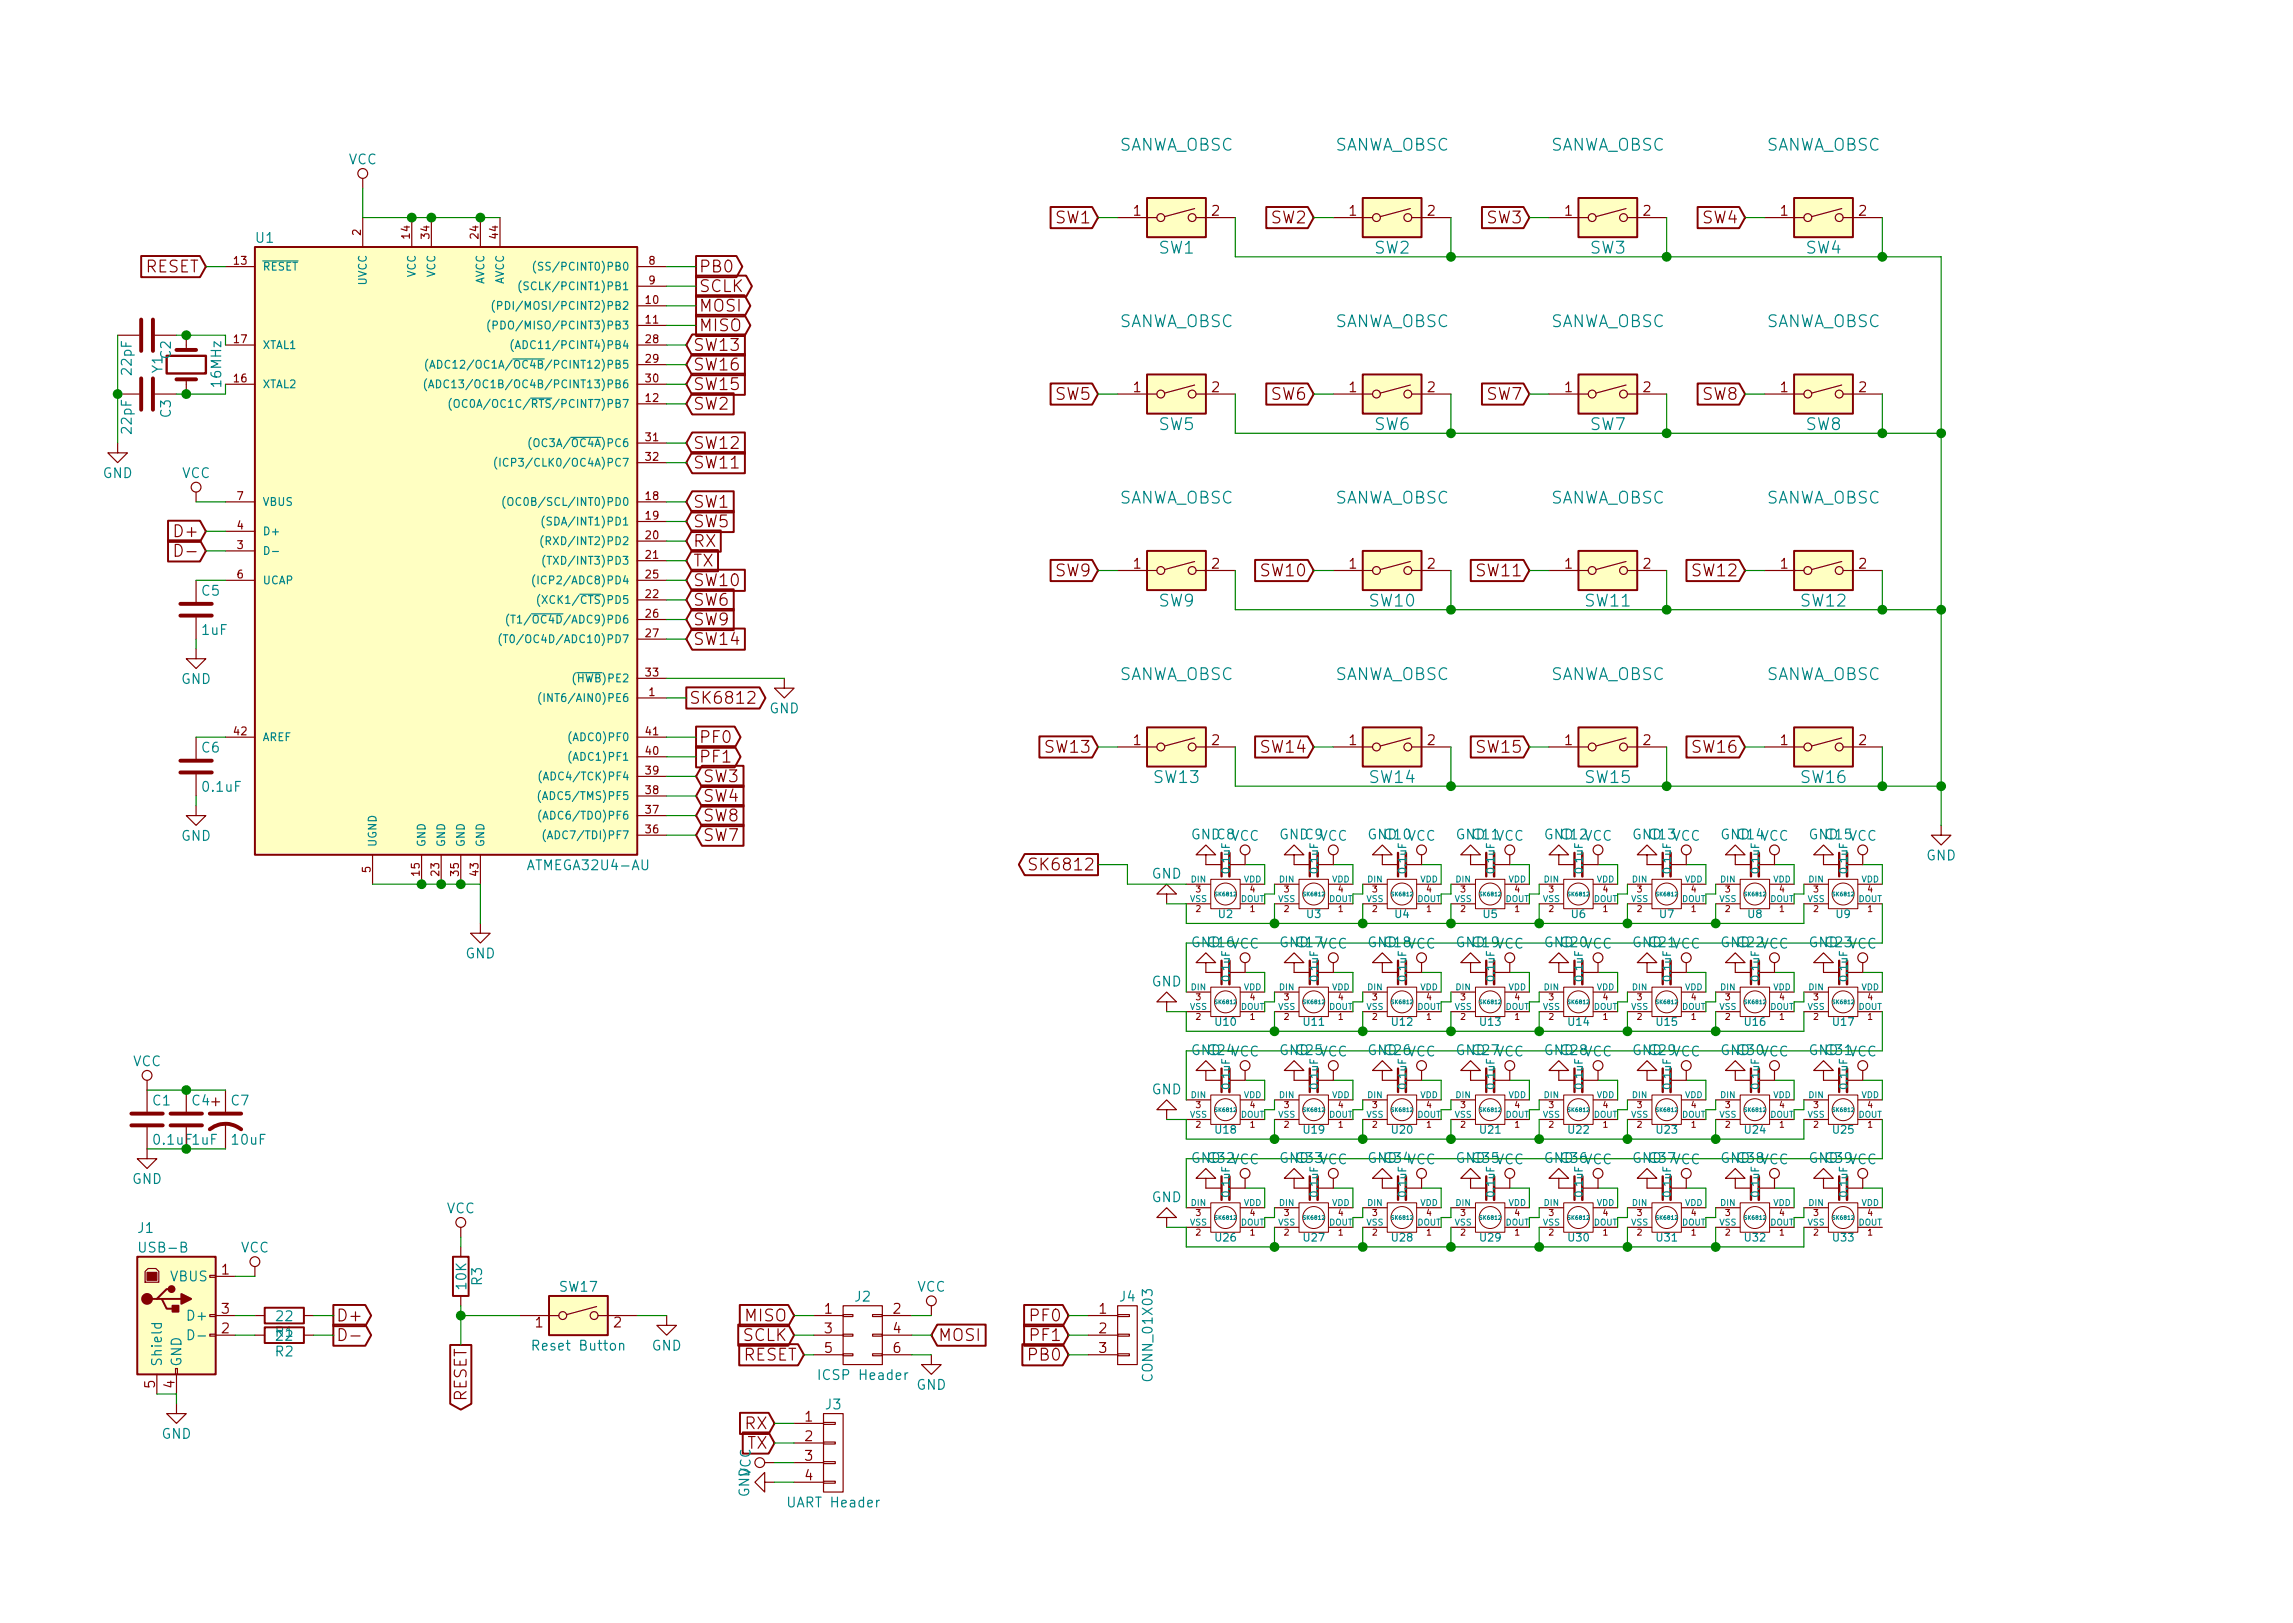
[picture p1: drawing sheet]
<svg xmlns="http://www.w3.org/2000/svg" width="297mm" height="210mm" viewBox="0 0 297 210" stroke-linecap="round" stroke-linejoin="round" font-family="sans-serif">
<defs><g id="words">
<g font-size="2.1" fill="#008484">
<text x="144.7" y="19.5">SANWA_OBSC</text>
<text x="172.7" y="19.5">SANWA_OBSC</text>
<text x="200.6" y="19.5">SANWA_OBSC</text>
<text x="228.5" y="19.5">SANWA_OBSC</text>
<text x="150.1" y="32.9">SW1</text>
<text x="178.1" y="32.9">SW2</text>
<text x="206" y="32.9">SW3</text>
<text x="233.9" y="32.9">SW4</text>
<text x="144.7" y="42.4">SANWA_OBSC</text>
<text x="172.7" y="42.4">SANWA_OBSC</text>
<text x="200.6" y="42.4">SANWA_OBSC</text>
<text x="228.5" y="42.4">SANWA_OBSC</text>
<text x="150.1" y="55.7">SW5</text>
<text x="178.1" y="55.7">SW6</text>
<text x="206" y="55.7">SW7</text>
<text x="233.9" y="55.7">SW8</text>
<text x="144.7" y="65.2">SANWA_OBSC</text>
<text x="172.7" y="65.2">SANWA_OBSC</text>
<text x="200.6" y="65.2">SANWA_OBSC</text>
<text x="228.5" y="65.2">SANWA_OBSC</text>
<text x="150.1" y="78.6">SW9</text>
<text x="177.4" y="78.6">SW10</text>
<text x="205.4" y="78.6">SW11</text>
<text x="233.3" y="78.6">SW12</text>
<text x="144.7" y="88.1">SANWA_OBSC</text>
<text x="172.7" y="88.1">SANWA_OBSC</text>
<text x="200.6" y="88.1">SANWA_OBSC</text>
<text x="228.5" y="88.1">SANWA_OBSC</text>
<text x="149.5" y="101.4">SW13</text>
<text x="177.4" y="101.4">SW14</text>
<text x="205.4" y="101.4">SW15</text>
<text x="233.3" y="101.4">SW16</text>
</g>
<g font-size="2.1" fill="#840000">
<text x="136.7" y="29">SW1</text>
<text x="164.7" y="29">SW2</text>
<text x="192.6" y="29">SW3</text>
<text x="220.5" y="29">SW4</text>
<text x="18.7" y="35.3">RESET</text>
<text x="90.6" y="35.3">PB0</text>
<text x="90.6" y="40.4">MOSI</text>
<text x="90.6" y="37.8">SCLK</text>
<text x="89.8" y="45.5">SW13</text>
<text x="90.6" y="42.9">MISO</text>
<text x="89.8" y="53.1">SW2</text>
<text x="89.8" y="50.5">SW15</text>
<text x="89.8" y="48">SW16</text>
<text x="136.7" y="51.8">SW5</text>
<text x="164.7" y="51.8">SW6</text>
<text x="192.6" y="51.8">SW7</text>
<text x="220.5" y="51.8">SW8</text>
<text x="89.8" y="58.2">SW12</text>
<text x="89.8" y="65.8">SW1</text>
<text x="89.8" y="60.7">SW11</text>
<text x="23" y="69.6">D+</text>
<text x="89.8" y="68.3">SW5</text>
<text x="89.8" y="70.9">RX</text>
<text x="89.8" y="75.9">SW10</text>
<text x="89.8" y="73.4">TX</text>
<text x="136.7" y="74.7">SW9</text>
<text x="163.5" y="74.7">SW10</text>
<text x="191.4" y="74.7">SW11</text>
<text x="219.4" y="74.7">SW12</text>
<text x="89.8" y="78.5">SW6</text>
<text x="89.8" y="81">SW9</text>
<text x="89.8" y="83.6">SW14</text>
<text x="89.3" y="91.2">SK6812</text>
<text x="90.6" y="96.3">PF0</text>
<text x="90.6" y="98.8">PF1</text>
<text x="91.1" y="101.3">SW3</text>
<text x="135.5" y="97.5">SW13</text>
<text x="163.5" y="97.5">SW14</text>
<text x="191.4" y="97.5">SW15</text>
<text x="219.4" y="97.5">SW16</text>
<text x="91.1" y="103.9">SW4</text>
<text x="91.1" y="106.4">SW8</text>
<text x="91.1" y="109">SW7</text>
<text x="134.2" y="112.8">SK6812</text>
<text x="43.6" y="171.2">D+</text>
<text x="96.2" y="173.7">SCLK</text>
<text x="96.5" y="171.2">MISO</text>
<text x="121.6" y="173.7">MOSI</text>
<text x="133.6" y="171.2">PF0</text>
<text x="133.6" y="173.7">PF1</text>
<text x="96.1" y="176.3">RESET</text>
<text x="133.4" y="176.3">PB0</text>
<text x="60.5" y="181.7" transform="rotate(-90 60.5 181.7)">RESET</text>
<text x="96.5" y="185.2">RX</text>
<text x="96.7" y="187.7">TX</text>
</g>
<g font-size="1.8" fill="#008484">
<text x="45.1" y="21.3">VCC</text>
<text x="33.2" y="31.4">U1</text>
<text x="22.1" y="46.4" transform="rotate(-90 22.1 46.4)">C2</text>
<text x="17" y="48.5" transform="rotate(-90 17 48.5)">22pF</text>
<text x="21" y="48.3" transform="rotate(-90 21 48.3)">Y1</text>
<text x="28.7" y="50" transform="rotate(-90 28.7 50)">16MHz</text>
<text x="17" y="56.1" transform="rotate(-90 17 56.1)">22pF</text>
<text x="22.1" y="54" transform="rotate(-90 22.1 54)">C3</text>
<text x="13.3" y="61.9">GND</text>
<text x="23.5" y="61.9">VCC</text>
<text x="26.2" y="77.2">C5</text>
<text x="26.2" y="82.2">1uF</text>
<text x="23.4" y="88.6">GND</text>
<text x="99.6" y="92.4">GND</text>
<text x="26.2" y="97.5">C6</text>
<text x="26.4" y="102.6">0.1uF</text>
<text x="23.4" y="108.9">GND</text>
<text x="68.7" y="112.7">ATMEGA32U4-AU</text>
<text x="149.2" y="113.8">GND</text>
<text x="154.3" y="108.7">GNDC8VCC</text>
<text x="165.7" y="108.7">GNDC9VCC</text>
<text x="177.1" y="108.7">GND</text>
<text x="179.4" y="108.7">C10VCC</text>
<text x="188.5" y="108.7">GND</text>
<text x="190.8" y="108.7">C11VCC</text>
<text x="200" y="108.7">GND</text>
<text x="202.3" y="108.7">C12VCC</text>
<text x="211.4" y="108.7">GND</text>
<text x="213.7" y="108.7">C13VCC</text>
<text x="222.8" y="108.7">GND</text>
<text x="225.1" y="108.7">C14VCC</text>
<text x="234.3" y="108.7">GND</text>
<text x="236.6" y="108.7">C15VCC</text>
<text x="249.5" y="111.4">GND</text>
<text x="60.3" y="124.1">GND</text>
<text x="154.3" y="122.7">GND</text>
<text x="156.5" y="122.7">C16VCC</text>
<text x="165.7" y="122.7">GND</text>
<text x="168" y="122.7">C17VCC</text>
<text x="177.1" y="122.7">GND</text>
<text x="179.4" y="122.7">C18VCC</text>
<text x="188.5" y="122.7">GND</text>
<text x="190.8" y="122.7">C19VCC</text>
<text x="200" y="122.7">GND</text>
<text x="202.3" y="122.7">C20VCC</text>
<text x="211.4" y="122.7">GND</text>
<text x="213.7" y="122.7">C21VCC</text>
<text x="222.8" y="122.7">GND</text>
<text x="225.1" y="122.7">C22VCC</text>
<text x="234.3" y="122.7">GND</text>
<text x="236.6" y="122.7">C23VCC</text>
<text x="149.2" y="127.8">GND</text>
<text x="154.3" y="136.7">GND</text>
<text x="156.5" y="136.7">C24VCC</text>
<text x="165.7" y="136.7">GND</text>
<text x="168" y="136.7">C25VCC</text>
<text x="177.1" y="136.7">GND</text>
<text x="179.4" y="136.7">C26VCC</text>
<text x="188.5" y="136.7">GND</text>
<text x="190.8" y="136.7">C27VCC</text>
<text x="200" y="136.7">GND</text>
<text x="202.3" y="136.7">C28VCC</text>
<text x="211.4" y="136.7">GND</text>
<text x="213.7" y="136.7">C29VCC</text>
<text x="222.8" y="136.7">GND</text>
<text x="225.1" y="136.7">C30VCC</text>
<text x="234.3" y="136.7">GND</text>
<text x="236.6" y="136.7">C31VCC</text>
<text x="17.2" y="138.1">VCC</text>
<text x="19.8" y="143.2">C1</text>
<text x="24.9" y="143.2">C4</text>
<text x="30" y="143.2">C7</text>
<text x="149.2" y="141.8">GND</text>
<text x="20" y="148.3">0.1uF</text>
<text x="24.9" y="148.3">1uF</text>
<text x="30.1" y="148.3">10uF</text>
<text x="17.1" y="153.4">GND</text>
<text x="149.2" y="155.7">GND</text>
<text x="154.3" y="150.6">GND</text>
<text x="156.5" y="150.6">C32VCC</text>
<text x="165.7" y="150.6">GND</text>
<text x="168" y="150.6">C33VCC</text>
<text x="177.1" y="150.6">GND</text>
<text x="179.4" y="150.6">C34VCC</text>
<text x="188.5" y="150.6">GND</text>
<text x="190.8" y="150.6">C35VCC</text>
<text x="200" y="150.6">GND</text>
<text x="202.3" y="150.6">C36VCC</text>
<text x="211.4" y="150.6">GND</text>
<text x="213.7" y="150.6">C37VCC</text>
<text x="222.8" y="150.6">GND</text>
<text x="225.1" y="150.6">C38VCC</text>
<text x="234.3" y="150.6">GND</text>
<text x="236.6" y="150.6">C39VCC</text>
<text x="17.9" y="159.7">J1</text>
<text x="57.8" y="157.2">VCC</text>
<text x="18.3" y="162.2">USB-B</text>
<text x="22" y="166">VBUS</text>
<text x="31.2" y="162.2">VCC</text>
<text x="60.4" y="167" transform="rotate(-90 60.4 167)">10K</text>
<text x="62.4" y="166.5" transform="rotate(-90 62.4 166.5)">R3</text>
<text x="72.5" y="167.3">SW17</text>
<text x="118.8" y="167.3">VCC</text>
<text x="24.6" y="171.1">D+</text>
<text x="35.7" y="173.2">R1</text>
<text x="35.9" y="171.1">22</text>
<text x="110.8" y="168.6">J2</text>
<text x="145.1" y="168.6">J4</text>
<text x="21" y="177" transform="rotate(-90 21 177)">Shield</text>
<text x="23.5" y="177" transform="rotate(-90 23.5 177)">GND</text>
<text x="35.7" y="175.7">R2</text>
<text x="69.4" y="174.9">Reset Button</text>
<text x="84.4" y="174.9">GND</text>
<text x="106.5" y="178.8">ICSP Header</text>
<text x="149.3" y="178.6" transform="rotate(-90 149.3 178.6)">CONN_01X03</text>
<text x="107" y="182.6">J3</text>
<text x="118.7" y="180">GND</text>
<text x="20.9" y="186.4">GND</text>
<text x="97.2" y="191.3" transform="rotate(-90 97.2 191.3)">VCC</text>
<text x="97.1" y="194" transform="rotate(-90 97.1 194)">GND</text>
<text x="102.3" y="195.3">UART Header</text>
</g>
<g font-size="1.8" fill="#840000">
<text x="146.8" y="27.9">1</text>
<text x="157" y="27.9">2</text>
<text x="174.8" y="27.9">1</text>
<text x="184.9" y="27.9">2</text>
<text x="202.7" y="27.9">1</text>
<text x="212.9" y="27.9">2</text>
<text x="230.7" y="27.9">1</text>
<text x="240.8" y="27.9">2</text>
<text x="146.8" y="50.8">1</text>
<text x="157" y="50.8">2</text>
<text x="174.8" y="50.8">1</text>
<text x="184.9" y="50.8">2</text>
<text x="202.7" y="50.8">1</text>
<text x="212.9" y="50.8">2</text>
<text x="230.7" y="50.8">1</text>
<text x="240.8" y="50.8">2</text>
<text x="146.8" y="73.7">1</text>
<text x="157" y="73.7">2</text>
<text x="174.8" y="73.7">1</text>
<text x="184.9" y="73.7">2</text>
<text x="202.7" y="73.7">1</text>
<text x="212.9" y="73.7">2</text>
<text x="230.7" y="73.7">1</text>
<text x="240.8" y="73.7">2</text>
<text x="146.8" y="96.5">1</text>
<text x="157" y="96.5">2</text>
<text x="174.8" y="96.5">1</text>
<text x="184.9" y="96.5">2</text>
<text x="202.7" y="96.5">1</text>
<text x="212.9" y="96.5">2</text>
<text x="230.7" y="96.5">1</text>
<text x="240.8" y="96.5">2</text>
<text x="28.7" y="165.1">1</text>
<text x="28.7" y="172.7">2</text>
<text x="28.7" y="170.2">3</text>
<text x="69.4" y="172">1</text>
<text x="79.5" y="172">2</text>
<text x="106.8" y="170.2">1</text>
<text x="106.8" y="172.7">3</text>
<text x="115.7" y="170.2">2</text>
<text x="115.7" y="172.7">4</text>
<text x="142.4" y="170.2">1</text>
<text x="142.4" y="172.7">2</text>
<text x="20.1" y="179.8" transform="rotate(-90 20.1 179.8)">5</text>
<text x="22.6" y="179.8" transform="rotate(-90 22.6 179.8)">4</text>
<text x="106.8" y="175.3">5</text>
<text x="115.7" y="175.3">6</text>
<text x="142.4" y="175.3">3</text>
<text x="104.3" y="184.1">1</text>
<text x="104.3" y="186.7">2</text>
<text x="104.3" y="189.2">3</text>
<text x="104.3" y="191.8">4</text>
</g>
<g font-size="1.4" fill="#840000">
<text x="30.3" y="34.3">13</text>
<text x="46.7" y="30.5" transform="rotate(-90 46.7 30.5)">2</text>
<text x="53.1" y="30.9" transform="rotate(-90 53.1 30.9)">14</text>
<text x="55.6" y="30.9" transform="rotate(-90 55.6 30.9)">34</text>
<text x="62" y="30.9" transform="rotate(-90 62 30.9)">24</text>
<text x="64.5" y="30.9" transform="rotate(-90 64.5 30.9)">44</text>
<text x="84.1" y="34.3">8</text>
<text x="83.7" y="39.4">10</text>
<text x="83.7" y="41.9">11</text>
<text x="84.1" y="36.8">9</text>
<text x="30.3" y="44.4">17</text>
<text x="83.7" y="44.4">28</text>
<text x="83.7" y="47">29</text>
<text x="30.3" y="49.5">16</text>
<text x="83.7" y="49.5">30</text>
<text x="83.7" y="52.1">12</text>
<text x="83.7" y="57.1">31</text>
<text x="83.7" y="59.7">32</text>
<text x="30.7" y="64.8">7</text>
<text x="83.7" y="64.8">18</text>
<text x="30.7" y="71.1">3</text>
<text x="30.7" y="68.6">4</text>
<text x="83.7" y="69.8">20</text>
<text x="83.7" y="67.3">19</text>
<text x="30.7" y="74.9">6</text>
<text x="83.7" y="72.4">21</text>
<text x="83.7" y="77.5">22</text>
<text x="83.7" y="74.9">25</text>
<text x="83.7" y="80">26</text>
<text x="83.7" y="82.5">27</text>
<text x="83.7" y="87.6">33</text>
<text x="30.3" y="95.2">42</text>
<text x="83.7" y="95.2">41</text>
<text x="84.1" y="90.2">1</text>
<text x="83.7" y="97.8">40</text>
<text x="83.7" y="100.3">39</text>
<text x="83.7" y="107.9">36</text>
<text x="83.7" y="105.4">37</text>
<text x="83.7" y="102.9">38</text>
<text x="48" y="113" transform="rotate(-90 48 113)">5</text>
<text x="54.4" y="113.4" transform="rotate(-90 54.4 113.4)">15</text>
<text x="56.9" y="113.4" transform="rotate(-90 56.9 113.4)">23</text>
<text x="59.4" y="113.4" transform="rotate(-90 59.4 113.4)">35</text>
<text x="62" y="113.4" transform="rotate(-90 62 113.4)">43</text>
</g>
<g font-size="1.4" fill="#008484">
<text x="34" y="35">RESET</text>
<text x="70.5" y="35">(SS/PCINT0)PB0</text>
<text x="47.5" y="37" transform="rotate(-90 47.5 37)">UVCC</text>
<text x="53.8" y="36" transform="rotate(-90 53.8 36)">VCC</text>
<text x="56.4" y="36" transform="rotate(-90 56.4 36)">VCC</text>
<text x="62.7" y="37" transform="rotate(-90 62.7 37)">AVCC</text>
<text x="65.3" y="37" transform="rotate(-90 65.3 37)">AVCC</text>
<text x="66" y="40.1">(PDI/MOSI/PCINT2)PB2</text>
<text x="68.6" y="37.6">(SCLK/PCINT1)PB1</text>
<text x="34" y="45.2">XTAL1</text>
<text x="58.3" y="47.7">(ADC12/OC1A/OC4B/PCINT12)PB5</text>
<text x="65.3" y="42.7">(PDO/MISO/PCINT3)PB3</text>
<text x="67.8" y="45.2">(ADC11/PCINT4)PB4</text>
<text x="34" y="50.3">XTAL2</text>
<text x="58.3" y="50.3">(ADC13/OC1B/OC4B/PCINT13)PB6</text>
<text x="60.9" y="52.8">(OC0A/OC1C/RTS/PCINT7)PB7</text>
<text x="69.6" y="57.9">(OC3A/OC4A)PC6</text>
<text x="34" y="65.5">VBUS</text>
<text x="66.3" y="60.4">(ICP3/CLK0/OC4A)PC7</text>
<text x="67.2" y="65.5">(OC0B/SCL/INT0)PD0</text>
<text x="34" y="69.3">D+</text>
<text x="71.4" y="70.6">(RXD/INT2)PD2</text>
<text x="71.4" y="68.1">(SDA/INT1)PD1</text>
<text x="34" y="75.7">UCAP</text>
<text x="70.5" y="75.7">(ICP2/ADC8)PD4</text>
<text x="71.6" y="73.1">(TXD/INT3)PD3</text>
<text x="66.8" y="83.3">(T0/OC4D/ADC10)PD7</text>
<text x="67.6" y="80.8">(T1/OC4D/ADC9)PD6</text>
<text x="70.8" y="78.2">(XCK1/CTS)PD5</text>
<text x="74.5" y="88.4">(HWB)PE2</text>
<text x="71.2" y="90.9">(INT6/AIN0)PE6</text>
<text x="34" y="96">AREF</text>
<text x="70.8" y="101.1">(ADC4/TCK)PF4</text>
<text x="74.1" y="98.5">(ADC1)PF1</text>
<text x="74.1" y="96">(ADC0)PF0</text>
<text x="70.8" y="106.2">(ADC6/TDO)PF6</text>
<text x="70.8" y="103.6">(ADC5/TMS)PF5</text>
<text x="48.8" y="109.7" transform="rotate(-90 48.8 109.7)">UGND</text>
<text x="55.1" y="109.7" transform="rotate(-90 55.1 109.7)">GND</text>
<text x="57.7" y="109.7" transform="rotate(-90 57.7 109.7)">GND</text>
<text x="60.2" y="109.7" transform="rotate(-90 60.2 109.7)">GND</text>
<text x="62.7" y="109.7" transform="rotate(-90 62.7 109.7)">GND</text>
<text x="71.5" y="108.7">(ADC7/TDI)PF7</text>
<text x="159.3" y="113" transform="rotate(-90 159.3 113)">0.1uF</text>
<text x="170.7" y="113" transform="rotate(-90 170.7 113)">0.1uF</text>
<text x="182.2" y="113" transform="rotate(-90 182.2 113)">0.1uF</text>
<text x="193.6" y="113" transform="rotate(-90 193.6 113)">0.1uF</text>
<text x="205" y="113" transform="rotate(-90 205 113)">0.1uF</text>
<text x="216.5" y="113" transform="rotate(-90 216.5 113)">0.1uF</text>
<text x="227.9" y="113" transform="rotate(-90 227.9 113)">0.1uF</text>
<text x="239.3" y="113" transform="rotate(-90 239.3 113)">0.1uF</text>
<text x="157.9" y="118.9">U2</text>
<text x="169.3" y="118.9">U3</text>
<text x="180.7" y="118.9">U4</text>
<text x="192.2" y="118.9">U5</text>
<text x="203.6" y="118.9">U6</text>
<text x="215" y="118.9">U7</text>
<text x="226.5" y="118.9">U8</text>
<text x="237.9" y="118.9">U9</text>
<text x="159.3" y="127" transform="rotate(-90 159.3 127)">0.1uF</text>
<text x="170.7" y="127" transform="rotate(-90 170.7 127)">0.1uF</text>
<text x="182.2" y="127" transform="rotate(-90 182.2 127)">0.1uF</text>
<text x="193.6" y="127" transform="rotate(-90 193.6 127)">0.1uF</text>
<text x="205" y="127" transform="rotate(-90 205 127)">0.1uF</text>
<text x="216.5" y="127" transform="rotate(-90 216.5 127)">0.1uF</text>
<text x="227.9" y="127" transform="rotate(-90 227.9 127)">0.1uF</text>
<text x="239.3" y="127" transform="rotate(-90 239.3 127)">0.1uF</text>
<text x="157.5" y="132.9">U10</text>
<text x="168.9" y="132.9">U11</text>
<text x="180.3" y="132.9">U12</text>
<text x="191.8" y="132.9">U13</text>
<text x="203.2" y="132.9">U14</text>
<text x="214.6" y="132.9">U15</text>
<text x="226.1" y="132.9">U16</text>
<text x="237.5" y="132.9">U17</text>
<text x="159.3" y="141" transform="rotate(-90 159.3 141)">0.1uF</text>
<text x="170.7" y="141" transform="rotate(-90 170.7 141)">0.1uF</text>
<text x="182.2" y="141" transform="rotate(-90 182.2 141)">0.1uF</text>
<text x="193.6" y="141" transform="rotate(-90 193.6 141)">0.1uF</text>
<text x="205" y="141" transform="rotate(-90 205 141)">0.1uF</text>
<text x="216.5" y="141" transform="rotate(-90 216.5 141)">0.1uF</text>
<text x="227.9" y="141" transform="rotate(-90 227.9 141)">0.1uF</text>
<text x="239.3" y="141" transform="rotate(-90 239.3 141)">0.1uF</text>
<text x="157.5" y="146.9">U18</text>
<text x="168.9" y="146.9">U19</text>
<text x="180.3" y="146.9">U20</text>
<text x="191.8" y="146.9">U21</text>
<text x="203.2" y="146.9">U22</text>
<text x="214.6" y="146.9">U23</text>
<text x="226.1" y="146.9">U24</text>
<text x="237.5" y="146.9">U25</text>
<text x="159.3" y="154.9" transform="rotate(-90 159.3 154.9)">0.1uF</text>
<text x="170.7" y="154.9" transform="rotate(-90 170.7 154.9)">0.1uF</text>
<text x="182.2" y="154.9" transform="rotate(-90 182.2 154.9)">0.1uF</text>
<text x="193.6" y="154.9" transform="rotate(-90 193.6 154.9)">0.1uF</text>
<text x="205" y="154.9" transform="rotate(-90 205 154.9)">0.1uF</text>
<text x="216.5" y="154.9" transform="rotate(-90 216.5 154.9)">0.1uF</text>
<text x="227.9" y="154.9" transform="rotate(-90 227.9 154.9)">0.1uF</text>
<text x="239.3" y="154.9" transform="rotate(-90 239.3 154.9)">0.1uF</text>
<text x="157.5" y="160.8">U26</text>
<text x="168.9" y="160.8">U27</text>
<text x="180.3" y="160.8">U28</text>
<text x="191.8" y="160.8">U29</text>
<text x="203.2" y="160.8">U30</text>
<text x="214.6" y="160.8">U31</text>
<text x="226.1" y="160.8">U32</text>
<text x="237.5" y="160.8">U33</text>
</g>
<g font-size="1.1" fill="#008484">
<text x="154.2" y="116.8">VSS</text>
<text x="154.3" y="114.3">DIN</text>
<text x="161.1" y="114.3">VDD</text>
<text x="165.6" y="116.8">VSS</text>
<text x="165.7" y="114.3">DIN</text>
<text x="172.5" y="114.3">VDD</text>
<text x="177" y="116.8">VSS</text>
<text x="177.2" y="114.3">DIN</text>
<text x="184" y="114.3">VDD</text>
<text x="188.4" y="116.8">VSS</text>
<text x="188.6" y="114.3">DIN</text>
<text x="195.4" y="114.3">VDD</text>
<text x="199.9" y="116.8">VSS</text>
<text x="200" y="114.3">DIN</text>
<text x="206.8" y="114.3">VDD</text>
<text x="211.3" y="116.8">VSS</text>
<text x="211.5" y="114.3">DIN</text>
<text x="218.3" y="114.3">VDD</text>
<text x="222.7" y="116.8">VSS</text>
<text x="222.9" y="114.3">DIN</text>
<text x="229.7" y="114.3">VDD</text>
<text x="234.2" y="116.8">VSS</text>
<text x="234.3" y="114.3">DIN</text>
<text x="240.7" y="116.8">DOUT</text>
<text x="241.1" y="114.3">VDD</text>
<text x="154.2" y="130.8">VSS</text>
<text x="154.3" y="128.3">DIN</text>
<text x="161.1" y="128.3">VDD</text>
<text x="165.6" y="130.8">VSS</text>
<text x="165.7" y="128.3">DIN</text>
<text x="172.5" y="128.3">VDD</text>
<text x="177" y="130.8">VSS</text>
<text x="177.2" y="128.3">DIN</text>
<text x="184" y="128.3">VDD</text>
<text x="188.4" y="130.8">VSS</text>
<text x="188.6" y="128.3">DIN</text>
<text x="195.4" y="128.3">VDD</text>
<text x="199.9" y="130.8">VSS</text>
<text x="200" y="128.3">DIN</text>
<text x="206.8" y="128.3">VDD</text>
<text x="211.3" y="130.8">VSS</text>
<text x="211.5" y="128.3">DIN</text>
<text x="218.3" y="128.3">VDD</text>
<text x="222.7" y="130.8">VSS</text>
<text x="222.9" y="128.3">DIN</text>
<text x="229.7" y="128.3">VDD</text>
<text x="234.2" y="130.8">VSS</text>
<text x="234.3" y="128.3">DIN</text>
<text x="240.7" y="130.8">DOUT</text>
<text x="241.1" y="128.3">VDD</text>
<text x="154.3" y="142.2">DIN</text>
<text x="161.1" y="142.2">VDD</text>
<text x="165.7" y="142.2">DIN</text>
<text x="172.5" y="142.2">VDD</text>
<text x="177.2" y="142.2">DIN</text>
<text x="184" y="142.2">VDD</text>
<text x="188.6" y="142.2">DIN</text>
<text x="195.4" y="142.2">VDD</text>
<text x="200" y="142.2">DIN</text>
<text x="206.8" y="142.2">VDD</text>
<text x="211.5" y="142.2">DIN</text>
<text x="218.3" y="142.2">VDD</text>
<text x="222.9" y="142.2">DIN</text>
<text x="229.7" y="142.2">VDD</text>
<text x="234.3" y="142.2">DIN</text>
<text x="241.1" y="142.2">VDD</text>
<text x="154.2" y="144.8">VSS</text>
<text x="165.6" y="144.8">VSS</text>
<text x="177" y="144.8">VSS</text>
<text x="188.4" y="144.8">VSS</text>
<text x="199.9" y="144.8">VSS</text>
<text x="211.3" y="144.8">VSS</text>
<text x="222.7" y="144.8">VSS</text>
<text x="234.2" y="144.8">VSS</text>
<text x="240.7" y="144.8">DOUT</text>
<text x="154.2" y="158.7">VSS</text>
<text x="154.3" y="156.2">DIN</text>
<text x="161.1" y="156.2">VDD</text>
<text x="165.6" y="158.7">VSS</text>
<text x="165.7" y="156.2">DIN</text>
<text x="172.5" y="156.2">VDD</text>
<text x="177" y="158.7">VSS</text>
<text x="177.2" y="156.2">DIN</text>
<text x="184" y="156.2">VDD</text>
<text x="188.4" y="158.7">VSS</text>
<text x="188.6" y="156.2">DIN</text>
<text x="195.4" y="156.2">VDD</text>
<text x="199.9" y="158.7">VSS</text>
<text x="200" y="156.2">DIN</text>
<text x="206.8" y="156.2">VDD</text>
<text x="211.3" y="158.7">VSS</text>
<text x="211.5" y="156.2">DIN</text>
<text x="218.3" y="156.2">VDD</text>
<text x="222.7" y="158.7">VSS</text>
<text x="222.9" y="156.2">DIN</text>
<text x="229.7" y="156.2">VDD</text>
<text x="234.2" y="158.7">VSS</text>
<text x="234.3" y="156.2">DIN</text>
<text x="240.7" y="158.7">DOUT</text>
<text x="241.1" y="156.2">VDD</text>
</g>
<g font-size="1.1" fill="#840000">
<text x="154.9" y="118.1">2</text>
<text x="154.9" y="115.6">3</text>
<text x="162" y="118.1">1</text>
<text x="162" y="115.6">4</text>
<text x="166.4" y="118.1">2</text>
<text x="166.4" y="115.6">3</text>
<text x="173.4" y="118.1">1</text>
<text x="173.4" y="115.6">4</text>
<text x="177.8" y="118.1">2</text>
<text x="177.8" y="115.6">3</text>
<text x="184.8" y="118.1">1</text>
<text x="184.8" y="115.6">4</text>
<text x="189.2" y="118.1">2</text>
<text x="189.2" y="115.6">3</text>
<text x="196.2" y="118.1">1</text>
<text x="196.2" y="115.6">4</text>
<text x="200.7" y="118.1">2</text>
<text x="200.7" y="115.6">3</text>
<text x="207.7" y="118.1">1</text>
<text x="207.7" y="115.6">4</text>
<text x="212.1" y="118.1">2</text>
<text x="212.1" y="115.6">3</text>
<text x="219.1" y="118.1">1</text>
<text x="219.1" y="115.6">4</text>
<text x="223.5" y="118.1">2</text>
<text x="223.5" y="115.6">3</text>
<text x="230.5" y="118.1">1</text>
<text x="230.5" y="115.6">4</text>
<text x="234.9" y="118.1">2</text>
<text x="234.9" y="115.6">3</text>
<text x="242" y="118.1">1</text>
<text x="242" y="115.6">4</text>
<text x="154.9" y="129.6">3</text>
<text x="162" y="129.6">4</text>
<text x="166.4" y="129.6">3</text>
<text x="173.4" y="129.6">4</text>
<text x="177.8" y="129.6">3</text>
<text x="184.8" y="129.6">4</text>
<text x="189.2" y="129.6">3</text>
<text x="196.2" y="129.6">4</text>
<text x="200.7" y="129.6">3</text>
<text x="207.7" y="129.6">4</text>
<text x="212.1" y="129.6">3</text>
<text x="219.1" y="129.6">4</text>
<text x="223.5" y="129.6">3</text>
<text x="230.5" y="129.6">4</text>
<text x="234.9" y="129.6">3</text>
<text x="242" y="129.6">4</text>
<text x="154.9" y="132.1">2</text>
<text x="162" y="132.1">1</text>
<text x="166.4" y="132.1">2</text>
<text x="173.4" y="132.1">1</text>
<text x="177.8" y="132.1">2</text>
<text x="184.8" y="132.1">1</text>
<text x="189.2" y="132.1">2</text>
<text x="196.2" y="132.1">1</text>
<text x="200.7" y="132.1">2</text>
<text x="207.7" y="132.1">1</text>
<text x="212.1" y="132.1">2</text>
<text x="219.1" y="132.1">1</text>
<text x="223.5" y="132.1">2</text>
<text x="230.5" y="132.1">1</text>
<text x="234.9" y="132.1">2</text>
<text x="242" y="132.1">1</text>
<text x="154.9" y="143.5">3</text>
<text x="162" y="143.5">4</text>
<text x="166.4" y="143.5">3</text>
<text x="173.4" y="143.5">4</text>
<text x="177.8" y="143.5">3</text>
<text x="184.8" y="143.5">4</text>
<text x="189.2" y="143.5">3</text>
<text x="196.2" y="143.5">4</text>
<text x="200.7" y="143.5">3</text>
<text x="207.7" y="143.5">4</text>
<text x="212.1" y="143.5">3</text>
<text x="219.1" y="143.5">4</text>
<text x="223.5" y="143.5">3</text>
<text x="230.5" y="143.5">4</text>
<text x="234.9" y="143.5">3</text>
<text x="242" y="143.5">4</text>
<text x="154.9" y="146.1">2</text>
<text x="162" y="146.1">1</text>
<text x="166.4" y="146.1">2</text>
<text x="173.4" y="146.1">1</text>
<text x="177.8" y="146.1">2</text>
<text x="184.8" y="146.1">1</text>
<text x="189.2" y="146.1">2</text>
<text x="196.2" y="146.1">1</text>
<text x="200.7" y="146.1">2</text>
<text x="207.7" y="146.1">1</text>
<text x="212.1" y="146.1">2</text>
<text x="219.1" y="146.1">1</text>
<text x="223.5" y="146.1">2</text>
<text x="230.5" y="146.1">1</text>
<text x="234.9" y="146.1">2</text>
<text x="242" y="146.1">1</text>
<text x="154.9" y="160">2</text>
<text x="154.9" y="157.5">3</text>
<text x="162" y="160">1</text>
<text x="162" y="157.5">4</text>
<text x="166.4" y="160">2</text>
<text x="166.4" y="157.5">3</text>
<text x="173.4" y="160">1</text>
<text x="173.4" y="157.5">4</text>
<text x="177.8" y="160">2</text>
<text x="177.8" y="157.5">3</text>
<text x="184.8" y="160">1</text>
<text x="184.8" y="157.5">4</text>
<text x="189.2" y="160">2</text>
<text x="189.2" y="157.5">3</text>
<text x="196.2" y="160">1</text>
<text x="196.2" y="157.5">4</text>
<text x="200.7" y="160">2</text>
<text x="200.7" y="157.5">3</text>
<text x="207.7" y="160">1</text>
<text x="207.7" y="157.5">4</text>
<text x="212.1" y="160">2</text>
<text x="212.1" y="157.5">3</text>
<text x="219.1" y="160">1</text>
<text x="219.1" y="157.5">4</text>
<text x="223.5" y="160">2</text>
<text x="223.5" y="157.5">3</text>
<text x="230.5" y="160">1</text>
<text x="230.5" y="157.5">4</text>
<text x="234.9" y="160">2</text>
<text x="234.9" y="157.5">3</text>
<text x="242" y="160">1</text>
<text x="242" y="157.5">4</text>
</g>
<g font-size="1.1" fill="#008400">
<text x="160.7" y="116.8">DOUT</text>
<text x="172.1" y="116.8">DOUT</text>
<text x="183.6" y="116.8">DOUT</text>
<text x="195" y="116.8">DOUT</text>
<text x="206.4" y="116.8">DOUT</text>
<text x="217.9" y="116.8">DOUT</text>
<text x="229.3" y="116.8">DOUT</text>
<text x="160.7" y="130.8">DOUT</text>
<text x="172.1" y="130.8">DOUT</text>
<text x="183.6" y="130.8">DOUT</text>
<text x="195" y="130.8">DOUT</text>
<text x="206.4" y="130.8">DOUT</text>
<text x="217.9" y="130.8">DOUT</text>
<text x="229.3" y="130.8">DOUT</text>
<text x="160.7" y="144.8">DOUT</text>
<text x="172.1" y="144.8">DOUT</text>
<text x="183.6" y="144.8">DOUT</text>
<text x="195" y="144.8">DOUT</text>
<text x="206.4" y="144.8">DOUT</text>
<text x="217.9" y="144.8">DOUT</text>
<text x="229.3" y="144.8">DOUT</text>
<text x="160.7" y="158.7">DOUT</text>
<text x="172.1" y="158.7">DOUT</text>
<text x="183.6" y="158.7">DOUT</text>
<text x="195" y="158.7">DOUT</text>
<text x="206.4" y="158.7">DOUT</text>
<text x="217.9" y="158.7">DOUT</text>
<text x="229.3" y="158.7">DOUT</text>
</g>
<g font-size=".7" fill="#008484">
<text x="157.5" y="116.1">SK6812</text>
<text x="168.9" y="116.1">SK6812</text>
<text x="180.3" y="116.1">SK6812</text>
<text x="191.8" y="116.1">SK6812</text>
<text x="203.2" y="116.1">SK6812</text>
<text x="214.6" y="116.1">SK6812</text>
<text x="226.1" y="116.1">SK6812</text>
<text x="237.5" y="116.1">SK6812</text>
<text x="157.5" y="130.1">SK6812</text>
<text x="168.9" y="130.1">SK6812</text>
<text x="180.3" y="130.1">SK6812</text>
<text x="191.8" y="130.1">SK6812</text>
<text x="203.2" y="130.1">SK6812</text>
<text x="214.6" y="130.1">SK6812</text>
<text x="226.1" y="130.1">SK6812</text>
<text x="237.5" y="130.1">SK6812</text>
<text x="157.5" y="144">SK6812</text>
<text x="168.9" y="144">SK6812</text>
<text x="180.3" y="144">SK6812</text>
<text x="191.8" y="144">SK6812</text>
<text x="203.2" y="144">SK6812</text>
<text x="214.6" y="144">SK6812</text>
<text x="226.1" y="144">SK6812</text>
<text x="237.5" y="144">SK6812</text>
<text x="157.5" y="158">SK6812</text>
<text x="168.9" y="158">SK6812</text>
<text x="180.3" y="158">SK6812</text>
<text x="191.8" y="158">SK6812</text>
<text x="203.2" y="158">SK6812</text>
<text x="214.6" y="158">SK6812</text>
<text x="226.1" y="158">SK6812</text>
<text x="237.5" y="158">SK6812</text>
</g>
</g></defs>
<g fill="#ffffc2" stroke="#ffffc2" stroke-width=".13">
<path d="M33 32h49.5v78.7h-49.5z"/>
<path d="M232.4 25.6h7.6v5.1h-7.6z"/>
<path d="M148.6 48.5h7.6v5.1h-7.6z"/>
<path d="M148.6 71.4h7.6v5h-7.6z"/>
<path d="M148.6 94.2h7.6v5.1h-7.6z"/>
<path d="M148.6 25.6h7.6v5.1h-7.6z"/>
<path d="M176.5 48.5h7.6v5.1h-7.6z"/>
<path d="M176.5 71.4h7.6v5h-7.6z"/>
<path d="M176.5 94.2h7.6v5.1h-7.6z"/>
<path d="M176.5 25.6h7.6v5.1h-7.6z"/>
<path d="M204.5 48.5h7.6v5.1h-7.6z"/>
<path d="M204.5 71.4h7.6v5h-7.6z"/>
<path d="M204.5 94.2h7.6v5.1h-7.6z"/>
<path d="M204.5 25.6h7.6v5.1h-7.6z"/>
<path d="M232.4 48.5h7.6v5.1h-7.6z"/>
<path d="M232.4 71.4h7.6v5h-7.6z"/>
<path d="M232.4 94.2h7.6v5.1h-7.6z"/>
<path d="M17.8 162.8h10.1v15.2h-10.1z"/>
<path d="M71.1 167.9h7.6v5.1h-7.6z"/>
</g>
<g fill="none" stroke="#840000" stroke-width=".25">
<path d="M18.3 33.2h7.6l.8 1.3-.8 1.4h-7.6zM33 32h49.5v78.7h-49.5zM90.2 38.2h6.2l.8 1.4-.8 1.4h-6.2zM90.2 35.7h6.4l.8 1.4-.8 1.3h-6.4zM90.2 33.2h5.2l.8 1.3-.8 1.4h-5.2zM136.1 26.8h5.4l.7 1.4-.7 1.4h-5.4zM148.6 25.6h7.6v5.1h-7.6zM164 26.8h5.4l.8 1.4-.8 1.4h-5.4zM176.5 25.6h7.6v5.1h-7.6zM192 26.8h5.4l.7 1.4-.7 1.4h-5.4zM204.5 25.6h7.6v5.1h-7.6zM219.9 26.8h5.4l.8 1.4-.8 1.4h-5.4z"/>
<path d="M232.4 25.6h7.6v5.1h-7.6zM89.7 50.9h5.3v2.8h-5.3l-.8-1.4zM89.7 43.3h6.8v2.8h-6.8l-.8-1.4zM89.7 48.4h6.8v2.7h-6.8l-.8-1.3zM89.7 45.9h6.8v2.7h-6.8l-.8-1.4zM89.7 58.6h6.8v2.7h-6.8l-.8-1.4zM89.7 56h6.8v2.8h-6.8l-.8-1.4zM90.2 40.8h6.2l.8 1.4-.8 1.3h-6.2zM136.1 49.7h5.4l.7 1.3-.7 1.4h-5.4zM148.6 48.5h7.6v5.1h-7.6zM164 49.7h5.4l.8 1.3-.8 1.4h-5.4zM176.5 48.5h7.6v5.1h-7.6z"/>
<path d="M192 49.7h5.4l.7 1.3-.7 1.4h-5.4zM204.5 48.5h7.6v5.1h-7.6zM219.9 49.7h5.4l.8 1.3-.8 1.4h-5.4zM232.4 48.5h7.6v5.1h-7.6zM21.8 67.5h4.1l.8 1.3-.8 1.4h-4.1zM21.8 70h4.1l.8 1.4-.8 1.3h-4.1zM89.7 63.6h5.3v2.8h-5.3l-.8-1.4zM89.7 66.2h5.3v2.7h-5.3l-.8-1.3zM89.7 76.3h5.3v2.8h-5.3l-.8-1.4zM89.7 78.9h5.3v2.7h-5.3l-.8-1.3zM89.7 73.8h6.8v2.7h-6.8l-.8-1.3zM89.7 68.7h3.7v2.8h-3.7l-.8-1.4z"/>
<path d="M89.7 71.3h3.3v2.7h-3.3l-.8-1.4zM136.1 72.5h5.4l.7 1.4-.7 1.4h-5.4zM148.6 71.4h7.6v5h-7.6zM162.6 72.5h6.8l.8 1.4-.8 1.4h-6.8zM176.5 71.4h7.6v5h-7.6zM190.5 72.5h6.9l.7 1.4-.7 1.4h-6.9zM204.5 71.4h7.6v5h-7.6zM218.5 72.5h6.8l.8 1.4-.8 1.4h-6.8zM232.4 71.4h7.6v5h-7.6zM88.9 89h9.5l.8 1.4-.8 1.4h-9.5zM89.7 81.4h6.8v2.8h-6.8l-.8-1.4zM90.2 94.1h5l.7 1.4-.7 1.4h-5z"/>
<path d="M90.2 96.7h5l.7 1.3-.7 1.4h-5zM90.9 99.2h5.4v2.7h-5.4l-.7-1.3zM134.6 95.4h6.9l.7 1.4-.7 1.3h-6.9zM148.6 94.2h7.6v5.1h-7.6zM162.6 95.4h6.8l.8 1.4-.8 1.3h-6.8zM176.5 94.2h7.6v5.1h-7.6zM190.5 95.4h6.9l.7 1.4-.7 1.3h-6.9zM204.5 94.2h7.6v5.1h-7.6zM218.5 95.4h6.8l.8 1.4-.8 1.3h-6.8zM232.4 94.2h7.6v5.1h-7.6zM90.9 101.7h5.4v2.8h-5.4l-.7-1.4zM90.9 106.8h5.4v2.8h-5.4l-.7-1.4z"/>
<path d="M90.9 104.3h5.4v2.7h-5.4l-.7-1.3zM132.7 110.6h9.5v2.8h-9.5l-.7-1.4zM17.8 162.8h10.1v15.2h-10.1zM20.3 168.3h.7l.6 1.2h1.3M21 168.3h2.5M22.2 167h-.6l-1.3 1.3h-.6M34.3 169.4h5.1v2h-5.1zM34.3 172h5.1v2h-5.1zM43.2 169.1h4.1l.8 1.3-.8 1.4h-4.1zM43.2 171.6h4.1l.8 1.4-.8 1.3h-4.1zM58.3 174.2h2.8v7.7l-1.4 .7-1.4-.7zM58.7 162.8h2v5.1h-2z"/>
<path d="M71.1 167.9h7.6v5.1h-7.6zM95.6 171.6h6.5l.8 1.4-.8 1.3h-6.5zM95.8 174.1h7.6l.7 1.4-.7 1.4h-7.6zM95.8 169.1h6.3l.8 1.3-.8 1.4h-6.3zM121.4 171.6h6.3v2.7h-6.3l-.8-1.3zM132.4 174.1h5.3l.7 1.4-.7 1.4h-5.3zM132.7 169.1h5l.7 1.3-.7 1.4h-5zM132.7 171.6h5l.7 1.4-.7 1.3h-5zM95.9 183h3.7l.7 1.4-.7 1.4h-3.7zM96.2 185.6h3.4l.7 1.3-.7 1.4h-3.4z"/>
</g>
<g fill="none" stroke="#840000" stroke-width=".15">
<path d="M29.2 34.5h3.8M47 23.1v1.3M47 28.2v3.8M53.3 28.2v3.8M55.9 28.2v3.8M62.2 28.2v3.8M64.8 28.2v3.8M82.5 34.5h3.9M82.5 37.1h3.9M82.5 39.6h3.9M144.8 28.2h5.1M154.8 27l-3.9 1.1"/>
<path d="M154.9 28.2h5.1M172.7 28.2h5.1M182.7 27l-3.9 1.1M182.9 28.2h5.1M200.7 28.2h5M210.6 27l-3.8 1.1M210.8 28.2h5.1M228.6 28.2h5.1M238.6 27l-3.9 1.1M238.8 28.2h5M15.2 57.4v1.3h1.3l-1.3 1.2-1.2-1.2h1.2M15.2 51h2.8"/>
<path d="M15.2 43.4h2.8M20.1 51h2.8M20.1 43.4h2.8M24.1 43.4v1.9M24.1 49.1v1.9M29.2 49.8h3.8M29.2 44.7h3.8M82.5 49.8h3.9M82.5 42.2h3.9M82.5 57.4h3.9M82.5 52.3h3.9M82.5 59.9h3.9"/>
<path d="M82.5 44.7h3.9M82.5 47.2h3.9M144.8 51h5.1M154.8 49.9l-3.9 1M154.9 51h5.1M172.7 51h5.1M182.7 49.9l-3.9 1M182.9 51h5.1M200.7 51h5M210.6 49.9l-3.8 1M210.8 51h5.1M228.6 51h5.1"/>
<path d="M238.6 49.9l-3.9 1M238.8 51h5M22.7 70.5a.77 .77 0 0 1 .9 .8 .77 .77 0 0 1-.9 .8zM24.2 71.5h1.2M25.4 63.7v1.3M25.4 75.2v2.8M29.2 71.4h3.8M29.2 68.8h3.8M29.2 75.2h3.8M29.2 65h3.8M82.5 75.2h3.9M82.5 65h3.9"/>
<path d="M82.5 70.1h3.9M82.5 72.6h3.9M82.5 77.7h3.9M82.5 67.6h3.9M144.8 73.9h5.1M154.8 72.7l-3.9 1.1M154.9 73.9h5.1M172.7 73.9h5.1M182.7 72.7l-3.9 1.1M182.9 73.9h5.1M200.7 73.9h5M210.6 72.7l-3.8 1.1"/>
<path d="M210.8 73.9h5.1M228.6 73.9h5.1M238.6 72.7l-3.9 1.1M238.8 73.9h5M25.4 84.1v1.2h1.3l-1.3 1.3-1.3-1.3h1.3M25.4 80v2.8M25.4 95.5v2.8M29.2 95.5h3.8M82.5 90.4h3.9M82.5 98h3.9M82.5 95.5h3.9M82.5 87.9h3.9"/>
<path d="M82.5 80.3h3.9M82.5 82.8h3.9M96.9 89.7l.2-.1h.4a.42 .42 0 0 1 .2 .6l-.8 .9h.9M101.6 87.9v1.2h1.3l-1.3 1.3-1.3-1.3h1.3M144.8 96.8h5.1M154.8 95.6l-3.9 1M154.9 96.8h5.1M172.7 96.8h5.1M182.7 95.6l-3.9 1M182.9 96.8h5.1M200.7 96.8h5M210.6 95.6l-3.8 1"/>
<path d="M210.8 96.8h5.1M228.6 96.8h5.1M238.6 95.6l-3.9 1M238.8 96.8h5M25.4 104.4v1.3h1.3l-1.3 1.2-1.3-1.2h1.3M25.4 100.3v2.8M48.3 110.7v3.8M54.6 110.7v3.8M57.1 110.7v3.8M59.7 110.7v3.8M62.2 119.6v1.3h1.3l-1.3 1.3-1.2-1.3h1.2M62.2 110.7v3.8"/>
<path d="M82.5 108.2h3.9M82.5 105.7h3.9M82.5 103.1h3.9M82.5 100.6h3.9M134.2 111.2a.62 .62 0 0 0-.8 .1 .36 .36 0 0 0 .3 .6 .53 .53 0 0 1 .5 .4 .4 .4 0 0 1-.3 .4l-.6-.1M151.1 115.8h1.3l-1.3-1.3-1.2 1.3h1.2v1.3M153.7 117.1h3.1M153.7 114.5h3.1M156.2 110.7h1.3l-1.3-1.2-1.3 1.2h1.3v1.3h2M160.7 117.1h3.1M160.7 114.5h3.1M161.3 110.7v1.3h-2"/>
<path d="M165.1 117.1h3.1M165.1 114.5h3.1M167.6 110.7h1.3l-1.3-1.2-1.2 1.2h1.2v1.3h2.1M172.1 117.1h3.2M172.1 114.5h3.2M172.7 110.7v1.3h-2M176.5 117.1h3.2M176.5 114.5h3.2M179.1 110.7h1.2l-1.2-1.2-1.3 1.2h1.3v1.3h2M183.5 117.1h3.2M183.5 114.5h3.2M184.1 110.7v1.3h-2"/>
<path d="M188 117.1h3.1M188 114.5h3.1M190.5 110.7h1.3l-1.3-1.2-1.3 1.2h1.3v1.3h2M195 117.1h3.1M195 114.5h3.1M195.6 110.7v1.3h-2.1M199.4 117.1h3.1M199.4 114.5h3.1M201.9 110.7h1.3l-1.3-1.2-1.2 1.2h1.2v1.3h2.1M206.4 117.1h3.1M206.4 114.5h3.1M207 110.7v1.3h-2"/>
<path d="M210.8 117.1h3.2M210.8 114.5h3.2M213.4 110.7h1.2l-1.2-1.2-1.3 1.2h1.3v1.3h2M217.8 117.1h3.2M217.8 114.5h3.2M218.4 110.7v1.3h-2M222.2 117.1h3.2M222.2 114.5h3.2M224.8 110.7h1.3l-1.3-1.2-1.3 1.2h1.3v1.3h2M229.3 117.1h3.1M229.3 114.5h3.1M229.9 110.7v1.3h-2.1"/>
<path d="M233.7 117.1h3.1M233.7 114.5h3.1M236.2 110.7h1.3l-1.3-1.2-1.3 1.2h1.3v1.3h2.1M240.7 117.1h3.1M240.7 114.5h3.1M241.3 110.7v1.3h-2M251.5 106.9v1.3h1.2l-1.2 1.3-1.3-1.3h1.3M19 139.9v4.1M151.1 129.8h1.3l-1.3-1.3-1.2 1.3h1.2v1.3M153.7 131.1h3.1M153.7 128.5h3.1M156.2 124.7h1.3l-1.3-1.3-1.3 1.3h1.3v1.3h2"/>
<path d="M156.2 138.7h1.3l-1.3-1.3-1.3 1.3h1.3v1.2h2M160.7 131.1h3.1M160.7 128.5h3.1M161.3 124.7v1.3h-2M161.3 138.7v1.2h-2M165.1 131.1h3.1M165.1 128.5h3.1M167.6 124.7h1.3l-1.3-1.3-1.2 1.3h1.2v1.3h2.1M167.6 138.7h1.3l-1.3-1.3-1.2 1.3h1.2v1.2h2.1M172.1 131.1h3.2M172.1 128.5h3.2M172.7 124.7v1.3h-2"/>
<path d="M172.7 138.7v1.2h-2M176.5 131.1h3.2M176.5 128.5h3.2M179.1 124.7h1.2l-1.2-1.3-1.3 1.3h1.3v1.3h2M179.1 138.7h1.2l-1.2-1.3-1.3 1.3h1.3v1.2h2M183.5 131.1h3.2M183.5 128.5h3.2M184.1 124.7v1.3h-2M184.1 138.7v1.2h-2M188 131.1h3.1M188 128.5h3.1M190.5 124.7h1.3l-1.3-1.3-1.3 1.3h1.3v1.3h2"/>
<path d="M190.5 138.7h1.3l-1.3-1.3-1.3 1.3h1.3v1.2h2M195 131.1h3.1M195 128.5h3.1M195.6 124.7v1.3h-2.1M195.6 138.7v1.2h-2.1M199.4 131.1h3.1M199.4 128.5h3.1M201.9 124.7h1.3l-1.3-1.3-1.2 1.3h1.2v1.3h2.1M201.9 138.7h1.3l-1.3-1.3-1.2 1.3h1.2v1.2h2.1M206.4 131.1h3.1M206.4 128.5h3.1M207 124.7v1.3h-2"/>
<path d="M207 138.7v1.2h-2M210.8 131.1h3.2M210.8 128.5h3.2M213.4 124.7h1.2l-1.2-1.3-1.3 1.3h1.3v1.3h2M213.4 138.7h1.2l-1.2-1.3-1.3 1.3h1.3v1.2h2M217.8 131.1h3.2M217.8 128.5h3.2M218.4 124.7v1.3h-2M218.4 138.7v1.2h-2M222.2 131.1h3.2M222.2 128.5h3.2M224.8 124.7h1.3l-1.3-1.3-1.3 1.3h1.3v1.3h2"/>
<path d="M224.8 138.7h1.3l-1.3-1.3-1.3 1.3h1.3v1.2h2M229.3 131.1h3.1M229.3 128.5h3.1M229.9 124.7v1.3h-2.1M229.9 138.7v1.2h-2.1M233.7 131.1h3.1M233.7 128.5h3.1M236.2 124.7h1.3l-1.3-1.3-1.3 1.3h1.3v1.3h2.1M236.2 138.7h1.3l-1.3-1.3-1.3 1.3h1.3v1.2h2.1M240.7 131.1h3.1M240.7 128.5h3.1M241.3 124.7v1.3h-2"/>
<path d="M241.3 138.7v1.2h-2M19 146v4.1h1.3l-1.3 1.3-1.2-1.3h1.2M24.1 141.2v2.8M24.1 146v2.8M27.4 142.7h1M27.9 142.2v1.1M29.2 141.2v2.8M29.2 145.5v3.3M59.7 159v1.3M151.1 143.8h1.3l-1.3-1.3-1.2 1.3h1.2v1.2M151.1 157.7h1.3l-1.3-1.2-1.2 1.2h1.2v1.3M153.7 145h3.1"/>
<path d="M153.7 142.5h3.1M153.7 159h3.1M153.7 156.5h3.1M156.2 152.6h1.3l-1.3-1.2-1.3 1.2h1.3v1.3h2M160.7 145h3.1M160.7 142.5h3.1M160.7 159h3.1M160.7 156.5h3.1M161.3 152.6v1.3h-2M165.1 145h3.1M165.1 142.5h3.1M165.1 159h3.1"/>
<path d="M165.1 156.5h3.1M167.6 152.6h1.3l-1.3-1.2-1.2 1.2h1.2v1.3h2.1M172.1 145h3.2M172.1 142.5h3.2M172.1 159h3.2M172.1 156.5h3.2M172.7 152.6v1.3h-2M176.5 145h3.2M176.5 142.5h3.2M176.5 159h3.2M176.5 156.5h3.2M179.1 152.6h1.2l-1.2-1.2-1.3 1.2h1.3v1.3h2"/>
<path d="M183.5 145h3.2M183.5 142.5h3.2M183.5 159h3.2M183.5 156.5h3.2M184.1 152.6v1.3h-2M188 145h3.1M188 142.5h3.1M188 159h3.1M188 156.5h3.1M190.5 152.6h1.3l-1.3-1.2-1.3 1.2h1.3v1.3h2M195 145h3.1M195 142.5h3.1"/>
<path d="M195 159h3.1M195 156.5h3.1M195.6 152.6v1.3h-2.1M199.4 145h3.1M199.4 142.5h3.1M199.4 159h3.1M199.4 156.5h3.1M201.9 152.6h1.3l-1.3-1.2-1.2 1.2h1.2v1.3h2.1M206.4 145h3.1M206.4 142.5h3.1M206.4 159h3.1M206.4 156.5h3.1"/>
<path d="M207 152.6v1.3h-2M210.8 145h3.2M210.8 142.5h3.2M210.8 159h3.2M210.8 156.5h3.2M213.4 152.6h1.2l-1.2-1.2-1.3 1.2h1.3v1.3h2M217.8 145h3.2M217.8 142.5h3.2M217.8 159h3.2M217.8 156.5h3.2M218.4 152.6v1.3h-2M222.2 145h3.2"/>
<path d="M222.2 142.5h3.2M222.2 159h3.2M222.2 156.5h3.2M224.8 152.6h1.3l-1.3-1.2-1.3 1.2h1.3v1.3h2M229.3 145h3.1M229.3 142.5h3.1M229.3 159h3.1M229.3 156.5h3.1M229.9 152.6v1.3h-2.1M233.7 145h3.1M233.7 142.5h3.1M233.7 159h3.1"/>
<path d="M233.7 156.5h3.1M236.2 152.6h1.3l-1.3-1.2-1.3 1.2h1.3v1.3h2.1M240.7 145h3.1M240.7 142.5h3.1M240.7 159h3.1M240.7 156.5h3.1M241.3 152.6v1.3h-2M18.8 164.7l.4-.4h1l.4 .4v1.4h-1.8zM20.3 178v2.6M22.7 177.3h.3v.7h-.3zM22.9 178v2.6M27.2 172.8h.7v.3h-.7z"/>
<path d="M27.2 170.3h.7v.3h-.7zM27.2 165.2h.7v.3h-.7zM27.9 165.3h2.6M27.9 173h2.6M27.9 170.4h2.6M33 173h1.3M33 170.4h1.3M33 164.1v1.2M39.4 173h1.2M39.4 170.4h1.2M43.9 172.1a.77 .77 0 0 1 .9 .8 .77 .77 0 0 1-.9 .8zM45.5 173.1h1.1"/>
<path d="M59.7 161.5v1.3M59.7 167.9v1.3M67.3 170.4h5.1M77.3 169.3l-3.9 1M77.5 170.4h5M86.4 170.4v1.3h1.2l-1.2 1.3-1.3-1.3h1.3M105.4 173h3.8M105.4 170.4h3.8M105.4 175.5h3.8M109.2 175.4h1.3v.2h-1.3zM109.2 172.8h1.3v.3h-1.3zM109.2 170.3h1.3v.3h-1.3z"/>
<path d="M109.2 169.2h5.1v7.6h-5.1zM113 175.4h1.3v.2h-1.3zM113 172.8h1.3v.3h-1.3zM113 170.3h1.3v.3h-1.3zM114.3 173h3.8M114.3 170.4h3.8M114.3 175.5h3.8M120.6 175.5v1.3h1.3l-1.3 1.2-1.2-1.2h1.2M120.6 169.2v1.2M141 173h3.8M141 170.4h3.8M141 175.5h3.8"/>
<path d="M144.8 175.4h1.5v.2h-1.5zM144.8 172.8h1.5v.3h-1.5zM144.8 170.3h1.5v.3h-1.5zM144.8 169.2h2.5v7.6h-2.5zM22.9 181.9v1.2h1.2l-1.2 1.3-1.3-1.3h1.3M99.1 192v-1.3l-1.3 1.3 1.3 1.3v-1.3h1.2M99.1 189.5h1.2M102.9 184.4h3.8M102.9 186.9h3.8M102.9 189.5h3.8M102.9 192h3.8M106.7 191.9h1.5v.2h-1.5z"/>
<path d="M106.7 189.4h1.5v.2h-1.5zM106.7 186.8h1.5v.3h-1.5zM106.7 184.3h1.5v.2h-1.5zM106.7 183.1h2.5v10.2h-2.5z"/>
<circle cx="47" cy="22.5" r=".63"/>
<circle cx="150.4" cy="28.2" r=".51"/>
<circle cx="154.4" cy="28.2" r=".51"/>
<circle cx="178.3" cy="28.2" r=".51"/>
<circle cx="182.4" cy="28.2" r=".51"/>
<circle cx="206.2" cy="28.2" r=".51"/>
<circle cx="210.3" cy="28.2" r=".51"/>
<circle cx="234.2" cy="28.2" r=".51"/>
<circle cx="238.3" cy="28.2" r=".51"/>
<circle cx="150.4" cy="51" r=".51"/>
<circle cx="154.4" cy="51" r=".51"/>
<circle cx="178.3" cy="51" r=".51"/>
<circle cx="182.4" cy="51" r=".51"/>
<circle cx="206.2" cy="51" r=".51"/>
<circle cx="210.3" cy="51" r=".51"/>
<circle cx="234.2" cy="51" r=".51"/>
<circle cx="238.3" cy="51" r=".51"/>
<circle cx="25.4" cy="63.1" r=".63"/>
<circle cx="150.4" cy="73.9" r=".51"/>
<circle cx="154.4" cy="73.9" r=".51"/>
<circle cx="178.3" cy="73.9" r=".51"/>
<circle cx="182.4" cy="73.9" r=".51"/>
<circle cx="206.2" cy="73.9" r=".51"/>
<circle cx="210.3" cy="73.9" r=".51"/>
<circle cx="234.2" cy="73.9" r=".51"/>
<circle cx="238.3" cy="73.9" r=".51"/>
<circle cx="150.4" cy="96.8" r=".51"/>
<circle cx="154.4" cy="96.8" r=".51"/>
<circle cx="178.3" cy="96.8" r=".51"/>
<circle cx="182.4" cy="96.8" r=".51"/>
<circle cx="206.2" cy="96.8" r=".51"/>
<circle cx="210.3" cy="96.8" r=".51"/>
<circle cx="234.2" cy="96.8" r=".51"/>
<circle cx="238.3" cy="96.8" r=".51"/>
<circle cx="161.3" cy="110.1" r=".63"/>
<circle cx="172.7" cy="110.1" r=".63"/>
<circle cx="184.1" cy="110.1" r=".63"/>
<circle cx="195.6" cy="110.1" r=".63"/>
<circle cx="207" cy="110.1" r=".63"/>
<circle cx="218.4" cy="110.1" r=".63"/>
<circle cx="229.9" cy="110.1" r=".63"/>
<circle cx="241.3" cy="110.1" r=".63"/>
<circle cx="19" cy="139.3" r=".63"/>
<circle cx="161.3" cy="124.1" r=".63"/>
<circle cx="161.3" cy="138" r=".63"/>
<circle cx="172.7" cy="124.1" r=".63"/>
<circle cx="172.7" cy="138" r=".63"/>
<circle cx="184.1" cy="124.1" r=".63"/>
<circle cx="184.1" cy="138" r=".63"/>
<circle cx="195.6" cy="124.1" r=".63"/>
<circle cx="195.6" cy="138" r=".63"/>
<circle cx="207" cy="124.1" r=".63"/>
<circle cx="207" cy="138" r=".63"/>
<circle cx="218.4" cy="124.1" r=".63"/>
<circle cx="218.4" cy="138" r=".63"/>
<circle cx="229.9" cy="124.1" r=".63"/>
<circle cx="229.9" cy="138" r=".63"/>
<circle cx="241.3" cy="124.1" r=".63"/>
<circle cx="241.3" cy="138" r=".63"/>
<circle cx="59.7" cy="158.4" r=".63"/>
<circle cx="161.3" cy="152" r=".63"/>
<circle cx="172.7" cy="152" r=".63"/>
<circle cx="184.1" cy="152" r=".63"/>
<circle cx="195.6" cy="152" r=".63"/>
<circle cx="207" cy="152" r=".63"/>
<circle cx="218.4" cy="152" r=".63"/>
<circle cx="229.9" cy="152" r=".63"/>
<circle cx="241.3" cy="152" r=".63"/>
<circle cx="33" cy="163.4" r=".63"/>
<circle cx="72.9" cy="170.4" r=".51"/>
<circle cx="77" cy="170.4" r=".51"/>
<circle cx="120.6" cy="168.5" r=".63"/>
<circle cx="98.4" cy="189.5" r=".63"/>
</g>
<g fill="none" stroke="#008484" stroke-width=".15">
<path d="M34 33.8h4.6M64.1 38.9a1.2 1.2 0 0 0 0 1.6M64.5 39.6l.4-.1 .1-.1-.1-.3h-.4v1M65.5 39.1a.51 .51 0 0 1 .5 .5 .51 .51 0 0 1-.5 .5zM67.5 36.4a1.2 1.2 0 0 0 0 1.5M68.4 36.6l-.4-.1-.1 .2v.3l.5 .2v.2l-.2 .1h-.3M69.4 33.8a1.2 1.2 0 0 0 0 1.6M70.3 34h-.4l-.2 .2 .1 .2 .5 .2v.3l-.2 .1-.4-.1M55.3 49.1a1.2 1.2 0 0 0 0 1.5M55.4 46.5a1.2 1.2 0 0 0 0 1.6M55.5 50.2l.4-1 .3 1M55.6 50h.5"/>
<path d="M55.7 47.7l.3-1 .3 1M55.8 47.4h.5M56.5 49.2a.51 .51 0 0 1 .6 .5 .51 .51 0 0 1-.6 .5zM56.7 46.7a.51 .51 0 0 1 .6 .5 .51 .51 0 0 1-.6 .5zM58.1 49.3a.4 .4 0 0 0-.5 0 .4 .4 0 0 0-.1 .5 .37 .37 0 0 0 .2 .4 .37 .37 0 0 0 .4-.1M58.3 46.8a.4 .4 0 0 0-.5 0 .4 .4 0 0 0-.1 .5 .37 .37 0 0 0 .1 .3 .37 .37 0 0 0 .5 0M58.5 51.6a1.2 1.2 0 0 0 0 1.6M59 51.8h.4a.67 .67 0 0 1-.1 1l-.3-.1a.78 .78 0 0 1 0-.9zM60.5 51.9a.4 .4 0 0 0-.5 0 .4 .4 0 0 0-.1 .4 .37 .37 0 0 0 .2 .4 .37 .37 0 0 0 .4 0M63.5 41.4a1.2 1.2 0 0 0 0 1.6M63.9 42.1h.5v-.2v-.2l-.5-.1v1M64.4 59.2a1.2 1.2 0 0 0 0 1.6"/>
<path d="M64.8 59.4v1M64.9 41.6a.51 .51 0 0 1 .6 .5 .51 .51 0 0 1-.6 .5zM65.8 59.5a.4 .4 0 0 0-.5 0 .4 .4 0 0 0-.1 .5 .37 .37 0 0 0 .2 .3 .37 .37 0 0 0 .4 0M66.4 46.5h4.1M66.5 44a1.2 1.2 0 0 0 0 1.5M66.8 45.2l.3-1.1 .3 1.1M66.9 44.9h.4M68.7 51.6h2.8M68.8 56.7a1.2 1.2 0 0 0 0 1.5M69.3 56.9h.4a.67 .67 0 0 1-.1 1l-.3-.1a.78 .78 0 0 1 0-.9zM73.9 56.7h4M34.3 70.8a.51 .51 0 0 1 .6 .5 .51 .51 0 0 1-.6 .5z"/>
<path d="M35.3 71.4h.8M65.4 64.3a1.2 1.2 0 0 0 0 1.6M65.9 79.5a1.2 1.2 0 0 0 0 1.6M65.9 64.5h.4a.67 .67 0 0 1-.1 1l-.3-.1a.78 .78 0 0 1 0-.9zM66.2 79.7h.6M66.4 79.7v1M68.9 79.5h4M69.3 74.5a1.2 1.2 0 0 0 0 1.5M69.7 74.6v1M69.9 77a1.2 1.2 0 0 0 0 1.6M70.2 77.2l.7 1M70.4 69.4a1.2 1.2 0 0 0 0 1.5"/>
<path d="M70.5 66.8a1.2 1.2 0 0 0 0 1.6M70.6 71.9a1.2 1.2 0 0 0 0 1.6M70.8 70.1l.4-.1 .1-.1-.1-.3-.4-.1v1.1M70.9 72.1h.6M70.9 77.2l-.7 1M71 70.1l.3 .5M71.1 72.1v1M71.4 67.1l-.4-.1-.1 .2v.2l.5 .2v.3l-.2 .1h-.3M75.1 77h2.8M64.9 82.1a1.2 1.2 0 0 0 0 1.5M65.2 82.2h.6M65.5 82.2v1.1"/>
<path d="M66.1 82.3l.3-.1a.66 .66 0 0 1 0 1.1 .57 .57 0 0 1-.3-1zM67 80l.3-.3v1M67 80.7h.6M70.1 89.7a1.2 1.2 0 0 0 0 1.6M70.1 99.9a1.2 1.2 0 0 0 0 1.5M70.5 89.9v1M74 97.3a1.2 1.2 0 0 0 0 1.6M74 94.8a1.2 1.2 0 0 0 0 1.5M74.7 87.1h3.3M70 102.4a1.2 1.2 0 0 0 0 1.6M70.1 104.9a1.2 1.2 0 0 0 0 1.6M70.3 103.6l.3-1 .3 1"/>
<path d="M70.3 106.1l.4-1 .3 1M70.4 101l.3-1 .3 1M70.7 107.5a1.2 1.2 0 0 0 0 1.5M70.9 108.7l.3-1.1 .4 1.1M71 108.4h.5M19.6 171.5h1.3M20.1 171.5l-.1 .3 .3 .3h.4l.1-.1 .1-.2-.1-.3M24.4 172.3a.66 .66 0 0 1 .7 .4 .66 .66 0 0 1-.2 .8l-.5 .1zM25.7 173.1h.9M80.3 174.2a.3 .3 0 0 1 .5 0v.7M80.3 174v.9M117.6 177.8l-.3 .2-.1 .1"/>
</g>
<g fill="none" stroke="#840000" stroke-width=".3">
<path d="M21.6 46.1h5.1v2.3h-5.1zM158.2 110.5v3M169.7 110.5v3M181.1 110.5v3M192.5 110.5v3M204 110.5v3M215.4 110.5v3M226.8 110.5v3M238.3 110.5v3M158.2 124.5v3M158.2 138.4v3.1M169.7 124.5v3"/>
<path d="M169.7 138.4v3.1M181.1 124.5v3M181.1 138.4v3.1M192.5 124.5v3M192.5 138.4v3.1M204 124.5v3M204 138.4v3.1M215.4 124.5v3M215.4 138.4v3.1M226.8 124.5v3M226.8 138.4v3.1M238.3 124.5v3"/>
<path d="M238.3 138.4v3.1M158.2 152.4v3M169.7 152.4v3M181.1 152.4v3M192.5 152.4v3M204 152.4v3M215.4 152.4v3M226.8 152.4v3M238.3 152.4v3"/>
</g>
<g fill="none" stroke="#840000" stroke-width=".51">
<path d="M18.3 41.4v4.1M18.3 49v4.1M19.8 41.4v4.1M19.8 49v4.1M22.9 49.1h2.5M22.9 45.3h2.5M23.4 79.8h4M23.4 78.2h4M23.4 98.5h4M23.4 100.1h4M17 145.8h4.1M17 144.3h4.1"/>
<path d="M22.1 145.8h4.1M22.1 144.3h4.1M27.2 146.3a3.3 3.3 0 0 1 4 0M27.2 144.3h4"/>
</g>
<g fill="#840000" stroke="#840000" stroke-width=".25">
<path d="M22.4 169.2h.7v.7h-.7z"/>
<path d="M23.5 167.6l1.3 .7-1.3 .6z"/>
<circle cx="19" cy="168.3" r=".63"/>
<circle cx="22.2" cy="167" r=".38"/>
</g>
<path d="M19 164.8h1.3v1.1h-1.3z" fill="#840000" stroke="#840000" stroke-width=".15"/>
<g fill="none" stroke="#840000" stroke-width=".13">
<path d="M156.8 113.9h3.9v3.8h-3.9zM168.3 113.9h3.8v3.8h-3.8zM179.7 113.9h3.8v3.8h-3.8zM191.1 113.9h3.8v3.8h-3.8zM202.6 113.9h3.8v3.8h-3.8zM214 113.9h3.8v3.8h-3.8zM225.4 113.9h3.8v3.8h-3.8zM236.9 113.9h3.8v3.8h-3.8zM156.8 127.9h3.9v3.8h-3.9zM168.3 127.9h3.8v3.8h-3.8zM179.7 127.9h3.8v3.8h-3.8zM191.1 127.9h3.8v3.8h-3.8z"/>
<path d="M202.6 127.9h3.8v3.8h-3.8zM214 127.9h3.8v3.8h-3.8zM225.4 127.9h3.8v3.8h-3.8zM236.9 127.9h3.8v3.8h-3.8zM156.8 141.9h3.9v3.8h-3.9zM156.8 155.8h3.9v3.8h-3.9zM168.3 141.9h3.8v3.8h-3.8zM168.3 155.8h3.8v3.8h-3.8zM179.7 141.9h3.8v3.8h-3.8zM179.7 155.8h3.8v3.8h-3.8zM191.1 141.9h3.8v3.8h-3.8zM191.1 155.8h3.8v3.8h-3.8z"/>
<path d="M202.6 141.9h3.8v3.8h-3.8zM202.6 155.8h3.8v3.8h-3.8zM214 141.9h3.8v3.8h-3.8zM214 155.8h3.8v3.8h-3.8zM225.4 141.9h3.8v3.8h-3.8zM225.4 155.8h3.8v3.8h-3.8zM236.9 141.9h3.8v3.8h-3.8zM236.9 155.8h3.8v3.8h-3.8z"/>
<circle cx="158.7" cy="115.8" r="1.42"/>
<circle cx="170.2" cy="115.8" r="1.42"/>
<circle cx="181.6" cy="115.8" r="1.42"/>
<circle cx="193" cy="115.8" r="1.42"/>
<circle cx="204.5" cy="115.8" r="1.42"/>
<circle cx="215.9" cy="115.8" r="1.42"/>
<circle cx="227.3" cy="115.8" r="1.42"/>
<circle cx="238.8" cy="115.8" r="1.42"/>
<circle cx="158.7" cy="129.8" r="1.42"/>
<circle cx="170.2" cy="129.8" r="1.42"/>
<circle cx="181.6" cy="129.8" r="1.42"/>
<circle cx="193" cy="129.8" r="1.42"/>
<circle cx="204.5" cy="129.8" r="1.42"/>
<circle cx="215.9" cy="129.8" r="1.42"/>
<circle cx="227.3" cy="129.8" r="1.42"/>
<circle cx="238.8" cy="129.8" r="1.42"/>
<circle cx="158.7" cy="157.7" r="1.42"/>
<circle cx="158.7" cy="143.8" r="1.42"/>
<circle cx="170.2" cy="143.8" r="1.42"/>
<circle cx="170.2" cy="157.7" r="1.42"/>
<circle cx="181.6" cy="143.8" r="1.42"/>
<circle cx="181.6" cy="157.7" r="1.42"/>
<circle cx="193" cy="143.8" r="1.42"/>
<circle cx="193" cy="157.7" r="1.42"/>
<circle cx="204.5" cy="157.7" r="1.42"/>
<circle cx="204.5" cy="143.8" r="1.42"/>
<circle cx="215.9" cy="157.7" r="1.42"/>
<circle cx="215.9" cy="143.8" r="1.42"/>
<circle cx="227.3" cy="157.7" r="1.42"/>
<circle cx="227.3" cy="143.8" r="1.42"/>
<circle cx="238.8" cy="143.8" r="1.42"/>
<circle cx="238.8" cy="157.7" r="1.42"/>
</g>
<g fill="none" stroke="#840000" stroke-width=".33">
<path d="M159.3 110.5v3M170.7 110.5v3M182.1 110.5v3M193.5 110.5v3M205 110.5v3M216.4 110.5v3M227.8 110.5v3M239.3 110.5v3M159.3 124.5v3M159.3 138.4v3.1M170.7 124.5v3M170.7 138.4v3.1"/>
<path d="M182.1 124.5v3M182.1 138.4v3.1M193.5 124.5v3M193.5 138.4v3.1M205 124.5v3M205 138.4v3.1M216.4 124.5v3M216.4 138.4v3.1M227.8 124.5v3M227.8 138.4v3.1M239.3 124.5v3M239.3 138.4v3.1"/>
<path d="M159.3 152.4v3M170.7 152.4v3M182.1 152.4v3M193.5 152.4v3M205 152.4v3M216.4 152.4v3M227.8 152.4v3M239.3 152.4v3"/>
</g>
<g fill="none" stroke="#008400" stroke-width=".15">
<path d="M26.7 34.5h2.5M47 24.4v3.8h17.8M86.4 34.5h3.8M86.4 37.1h3.8M86.4 39.6h3.8M142.2 28.2h2.6M160 28.2v5.1h91.5v73.6M170.2 28.2h2.5M188 28.2v5.1M198.1 28.2h2.6M215.9 28.2v5.1M226.1 28.2h2.5"/>
<path d="M243.8 28.2v5.1M15.2 43.4v14M22.9 43.4h6.3v1.3M29.2 49.8v1.2h-6.3M86.4 52.3h2.5M86.4 44.7h2.5M86.4 47.2h2.5M86.4 49.8h2.5M86.4 57.4h2.5M86.4 59.9h2.5M86.4 42.2h3.8M142.2 51h2.6"/>
<path d="M160 51v5.1h91.5M170.2 51h2.5M188 51v5.1M198.1 51h2.6M215.9 51v5.1M226.1 51h2.5M243.8 51v5.1M25.4 65h3.8M25.4 75.2h3.8M26.7 68.8h2.5M26.7 71.4h2.5M86.4 65h2.5"/>
<path d="M86.4 67.6h2.5M86.4 77.7h2.5M86.4 75.2h2.5M86.4 70.1h2.5M86.4 72.6h2.5M142.2 73.9h2.6M160 73.9v5.1h91.5M170.2 73.9h2.5M188 73.9v5.1M198.1 73.9h2.6M215.9 73.9v5.1M226.1 73.9h2.5"/>
<path d="M243.8 73.9v5.1M25.4 82.8v1.3M25.4 95.5h3.8M86.4 90.4h2.5M86.4 82.8h2.5M86.4 80.3h2.5M86.4 87.9h15.2M86.4 95.5h3.8M86.4 98h3.8M142.2 96.8h2.6M160 96.8v5h91.5M170.2 96.8h2.5"/>
<path d="M188 96.8v5M198.1 96.8h2.6M215.9 96.8v5M226.1 96.8h2.5M243.8 96.8v5M25.4 103.1v1.3M48.3 114.5h13.9v5.1M86.4 100.6h3.8M86.4 103.1h3.8M86.4 105.7h3.8M86.4 108.2h3.8M142.2 112h3.8v2.5h7.7"/>
<path d="M151.1 117.1h2.6v2.5h80v-2.5M161.3 112h2.5v2.5M165.1 114.5v1.3h-1.3M165.1 117.1v2.5M172.7 112h2.6v2.5M176.5 114.5v1.3h-1.2M176.5 117.1v2.5M184.1 112h2.6v2.5M188 114.5v1.3h-1.3M188 117.1v2.5M195.6 112h2.5v2.5M199.4 114.5v1.3h-1.3"/>
<path d="M199.4 117.1v2.5M207 112h2.5v2.5M210.8 114.5v1.3h-1.3M210.8 117.1v2.5M218.4 112h2.6v2.5M222.2 114.5v1.3h-1.2M222.2 117.1v2.5M229.9 112h2.5v2.5M233.7 114.5v1.3h-1.3M241.3 112h2.5v2.5M243.8 117.1v5.1h-90.1v6.3M151.1 131.1h2.6v2.5h80v-2.5"/>
<path d="M161.3 126h2.5v2.5M161.3 139.9h2.5v2.6M165.1 128.5v1.3h-1.3M165.1 131.1v2.5M172.7 126h2.6v2.5M172.7 139.9h2.6v2.6M176.5 128.5v1.3h-1.2M176.5 131.1v2.5M184.1 126h2.6v2.5M184.1 139.9h2.6v2.6M188 128.5v1.3h-1.3M188 131.1v2.5"/>
<path d="M195.6 126h2.5v2.5M195.6 139.9h2.5v2.6M199.4 128.5v1.3h-1.3M199.4 131.1v2.5M207 126h2.5v2.5M207 139.9h2.5v2.6M210.8 128.5v1.3h-1.3M210.8 131.1v2.5M218.4 126h2.6v2.5M218.4 139.9h2.6v2.6M222.2 128.5v1.3h-1.2M222.2 131.1v2.5"/>
<path d="M229.9 126h2.5v2.5M229.9 139.9h2.5v2.6M233.7 128.5v1.3h-1.3M241.3 126h2.5v2.5M241.3 139.9h2.5v2.6M243.8 131.1v5h-90.1v6.4M19 141.2h10.2M19 148.8h10.2M151.1 145h2.6v2.6h80v-2.6M151.1 159h2.6v2.5h80v-2.5M161.3 153.9h2.5v2.6M165.1 142.5v1.3h-1.3"/>
<path d="M165.1 145v2.6M165.1 156.5v1.2h-1.3M165.1 159v2.5M172.7 153.9h2.6v2.6M176.5 142.5v1.3h-1.2M176.5 145v2.6M176.5 156.5v1.2h-1.2M176.5 159v2.5M184.1 153.9h2.6v2.6M188 142.5v1.3h-1.3M188 145v2.6M188 156.5v1.2h-1.3"/>
<path d="M188 159v2.5M195.6 153.9h2.5v2.6M199.4 142.5v1.3h-1.3M199.4 145v2.6M199.4 156.5v1.2h-1.3M199.4 159v2.5M207 153.9h2.5v2.6M210.8 142.5v1.3h-1.3M210.8 145v2.6M210.8 156.5v1.2h-1.3M210.8 159v2.5M218.4 153.9h2.6v2.6"/>
<path d="M222.2 142.5v1.3h-1.2M222.2 145v2.6M222.2 156.5v1.2h-1.2M222.2 159v2.5M229.9 153.9h2.5v2.6M233.7 142.5v1.3h-1.3M233.7 156.5v1.2h-1.3M241.3 153.9h2.5v2.6M243.8 145v5.1h-90.1v6.4M30.5 165.3h2.5M30.5 170.4h2.5M30.5 173h2.5"/>
<path d="M40.6 170.4h2.6M40.6 173h2.6M59.7 170.4h7.6M59.7 160.3v1.2M59.7 169.2v5M82.5 170.4h3.9M102.9 170.4h2.5M102.9 173h2.5M104.1 175.5h1.3M118.1 170.4h2.5M118.1 173h2.5M118.1 175.5h2.5"/>
<path d="M138.4 170.4h2.6M138.4 173h2.6M138.4 175.5h2.6M20.3 180.6h2.6v1.3M100.3 184.4h2.6M100.3 186.9h2.6M100.3 189.5h2.6M100.3 192h2.6"/>
</g>
<g fill="#008400" stroke="#008400" stroke-width=".25">
<circle cx="188" cy="33.3" r=".51"/>
<circle cx="215.9" cy="33.3" r=".51"/>
<circle cx="243.8" cy="33.3" r=".51"/>
<circle cx="188" cy="56.1" r=".51"/>
<circle cx="215.9" cy="56.1" r=".51"/>
<circle cx="243.8" cy="56.1" r=".51"/>
<circle cx="188" cy="79" r=".51"/>
<circle cx="215.9" cy="79" r=".51"/>
<circle cx="243.8" cy="79" r=".51"/>
<circle cx="188" cy="101.8" r=".51"/>
<circle cx="215.9" cy="101.8" r=".51"/>
<circle cx="243.8" cy="101.8" r=".51"/>
<circle cx="251.5" cy="56.1" r=".51"/>
<circle cx="251.5" cy="79" r=".51"/>
<circle cx="251.5" cy="101.8" r=".51"/>
<circle cx="54.6" cy="114.5" r=".51"/>
<circle cx="57.2" cy="114.5" r=".51"/>
<circle cx="59.7" cy="114.5" r=".51"/>
<circle cx="55.9" cy="28.2" r=".51"/>
<circle cx="62.2" cy="28.2" r=".51"/>
<circle cx="24.1" cy="43.4" r=".51"/>
<circle cx="24.1" cy="51" r=".51"/>
<circle cx="15.2" cy="51" r=".51"/>
<circle cx="24.1" cy="141.2" r=".51"/>
<circle cx="24.1" cy="148.8" r=".51"/>
<circle cx="59.7" cy="170.4" r=".51"/>
<circle cx="53.3" cy="28.2" r=".51"/>
<circle cx="165.1" cy="119.6" r=".51"/>
<circle cx="176.5" cy="119.6" r=".51"/>
<circle cx="188" cy="119.6" r=".51"/>
<circle cx="199.4" cy="119.6" r=".51"/>
<circle cx="210.8" cy="119.6" r=".51"/>
<circle cx="222.3" cy="119.6" r=".51"/>
<circle cx="165.1" cy="133.6" r=".51"/>
<circle cx="176.5" cy="133.6" r=".51"/>
<circle cx="188" cy="133.6" r=".51"/>
<circle cx="199.4" cy="133.6" r=".51"/>
<circle cx="210.8" cy="133.6" r=".51"/>
<circle cx="222.3" cy="133.6" r=".51"/>
<circle cx="165.1" cy="147.6" r=".51"/>
<circle cx="176.5" cy="147.6" r=".51"/>
<circle cx="188" cy="147.6" r=".51"/>
<circle cx="199.4" cy="147.6" r=".51"/>
<circle cx="210.8" cy="147.6" r=".51"/>
<circle cx="222.3" cy="147.6" r=".51"/>
<circle cx="165.1" cy="161.5" r=".51"/>
<circle cx="176.5" cy="161.5" r=".51"/>
<circle cx="188" cy="161.5" r=".51"/>
<circle cx="199.4" cy="161.5" r=".51"/>
<circle cx="210.8" cy="161.5" r=".51"/>
<circle cx="222.3" cy="161.5" r=".51"/>
</g>
<use href="#words"/>
</svg>
